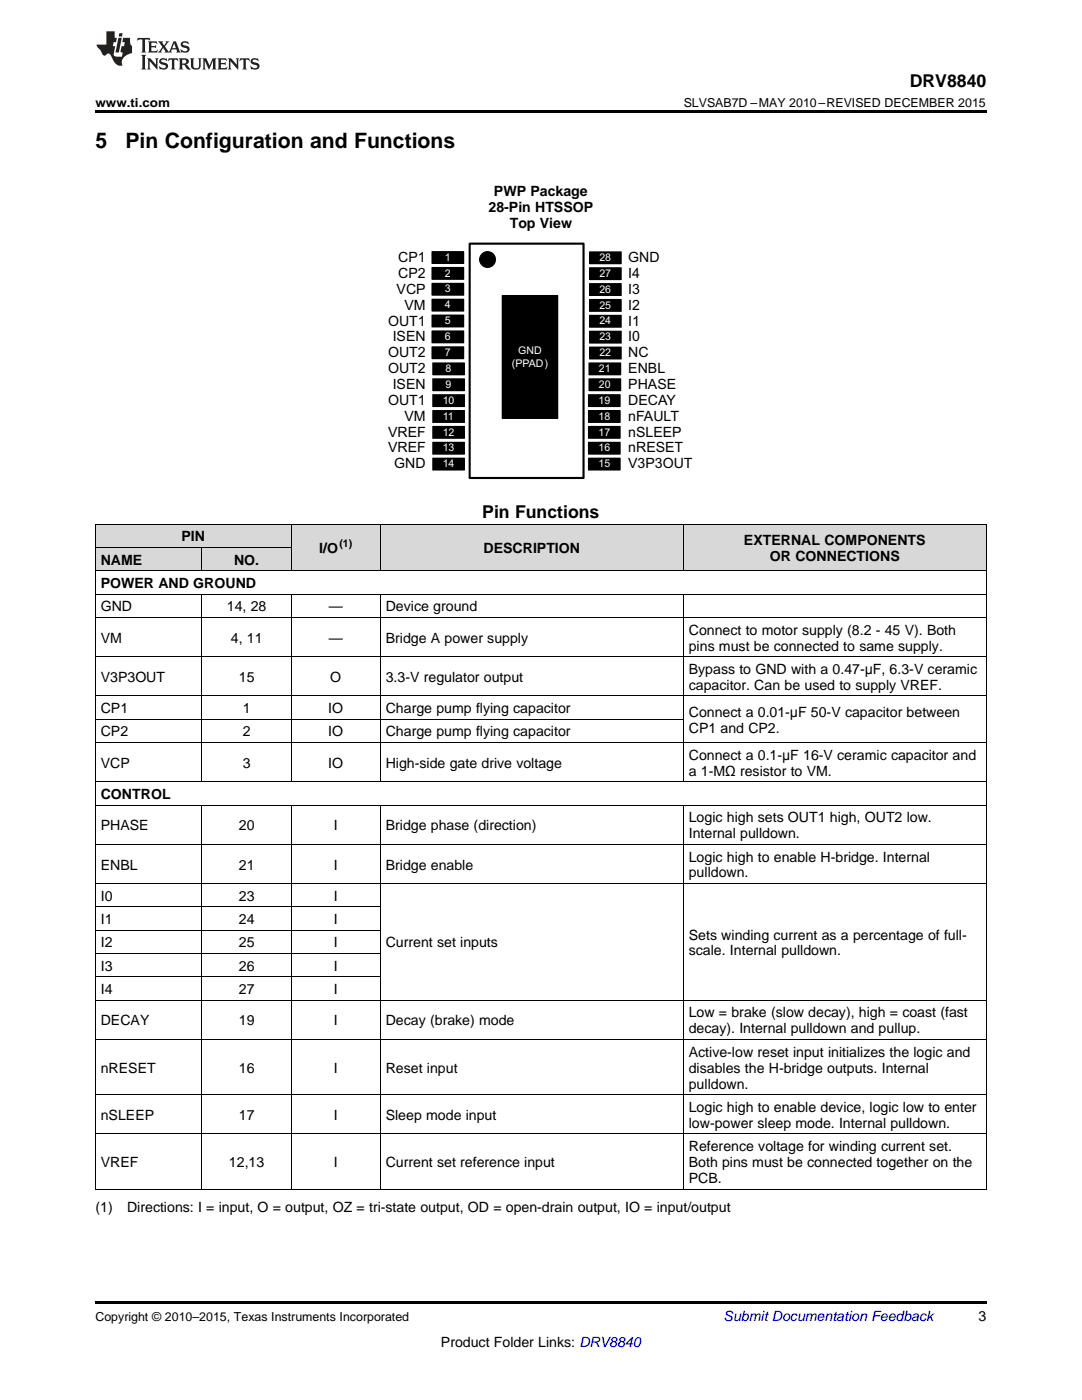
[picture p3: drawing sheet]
<svg xmlns="http://www.w3.org/2000/svg" width="216mm" height="279mm" viewBox="0 0 216 279" stroke-linecap="round" stroke-linejoin="round" font-family="sans-serif">
<defs><g id="words">
<g font-size="4.2">
<text x="19" y="29.6">5</text>
<text x="25" y="29.6">Pin Configuration and Functions</text>
</g>
<g font-size="3.5">
<text x="181.5" y="17.3">DRV8840</text>
<text x="96.2" y="103.4">Pin Functions</text>
</g>
<g font-size="2.8">
<text x="98.6" y="39.2">PWP Package</text>
<text x="97.5" y="42.3">28-Pin HTSSOP</text>
<text x="101.7" y="45.5">Top View</text>
<text x="79.5" y="52.3">CP1</text>
<text x="125.4" y="52.3">GND</text>
<text x="79.1" y="58.6">VCP</text>
<text x="79.5" y="55.5">CP2</text>
<text x="125.4" y="55.5">I4</text>
<text x="125.4" y="58.6">I3</text>
<text x="77.4" y="65">OUT1</text>
<text x="80.7" y="61.8">VM</text>
<text x="125.4" y="61.8">I2</text>
<text x="125.4" y="65">I1</text>
<text x="77.4" y="71.3">OUT2</text>
<text x="78.4" y="68.1">ISEN</text>
<text x="125.4" y="68.1">I0</text>
<text x="125.4" y="71.3">NC</text>
<text x="77.4" y="74.5">OUT2</text>
<text x="78.4" y="77.6">ISEN</text>
<text x="125.4" y="74.5">ENBL</text>
<text x="125.4" y="77.6">PHASE</text>
<text x="77.4" y="80.8">OUT1</text>
<text x="80.7" y="84">VM</text>
<text x="125.4" y="80.8">DECAY</text>
<text x="125.4" y="84">nFAULT</text>
<text x="77.4" y="87.1">VREF</text>
<text x="125.4" y="87.1">nSLEEP</text>
<text x="77.4" y="90.3">VREF</text>
<text x="78.7" y="93.5">GND</text>
<text x="125.4" y="90.3">nRESET</text>
<text x="125.4" y="93.5">V3P3OUT</text>
<text x="20.1" y="112.7">NAME</text>
<text x="36.2" y="108">PIN</text>
<text x="46.7" y="112.7">NO.</text>
<text x="63.7" y="110.3">I/O</text>
<text x="96.5" y="110.3">DESCRIPTION</text>
<text x="148.4" y="108.8">EXTERNAL COMPONENTS</text>
<text x="153.6" y="111.9">OR CONNECTIONS</text>
<text x="20.1" y="117.3">POWER AND GROUND</text>
<text x="20.1" y="122">GND</text>
<text x="45.3" y="122">14, 28</text>
<text x="65.6" y="122">—</text>
<text x="77" y="122">Device ground</text>
<text x="20.1" y="128.2">VM</text>
<text x="46.1" y="128.2">4, 11</text>
<text x="65.6" y="128.2">—</text>
<text x="77" y="128.2">Bridge A power supply</text>
<text x="137.4" y="126.6">Connect to motor supply (8.2 - 45 V). Both</text>
<text x="137.4" y="129.8">pins must be connected to same supply.</text>
<text x="20.1" y="136.1">V3P3OUT</text>
<text x="47.7" y="136.1">15</text>
<text x="65.9" y="136.1">O</text>
<text x="77" y="136.1">3.3-V regulator output</text>
<text x="137.4" y="134.5">Bypass to GND with a 0.47-μF, 6.3-V ceramic</text>
<text x="137.4" y="137.7">capacitor. Can be used to supply VREF.</text>
<text x="20.1" y="142.3">CP1</text>
<text x="48.4" y="142.3">1</text>
<text x="65.5" y="142.3">IO</text>
<text x="77" y="142.3">Charge pump flying capacitor</text>
<text x="137.4" y="143.1">Connect a 0.01-μF 50-V capacitor between</text>
<text x="20.1" y="147">CP2</text>
<text x="48.4" y="147">2</text>
<text x="65.5" y="147">IO</text>
<text x="77" y="147">Charge pump flying capacitor</text>
<text x="137.4" y="146.2">CP1 and CP2.</text>
<text x="20.1" y="153.2">VCP</text>
<text x="48.4" y="153.2">3</text>
<text x="65.5" y="153.2">IO</text>
<text x="77" y="153.2">High-side gate drive voltage</text>
<text x="137.4" y="151.6">Connect a 0.1-μF 16-V ceramic capacitor and</text>
<text x="137.4" y="154.8">a 1-MΩ resistor to VM.</text>
<text x="20.1" y="159.5">CONTROL</text>
<text x="20.1" y="165.7">PHASE</text>
<text x="47.7" y="165.7">20</text>
<text x="66.6" y="165.7">I</text>
<text x="77" y="165.7">Bridge phase (direction)</text>
<text x="137.4" y="164.1">Logic high sets OUT1 high, OUT2 low.</text>
<text x="137.4" y="167.3">Internal pulldown.</text>
<text x="20.1" y="173.5">ENBL</text>
<text x="47.7" y="173.5">21</text>
<text x="66.6" y="173.5">I</text>
<text x="77" y="173.5">Bridge enable</text>
<text x="137.4" y="171.9">Logic high to enable H-bridge. Internal</text>
<text x="20.1" y="179.8">I0</text>
<text x="47.7" y="179.8">23</text>
<text x="66.6" y="179.8">I</text>
<text x="137.4" y="175.1">pulldown.</text>
<text x="20.1" y="184.4">I1</text>
<text x="47.7" y="184.4">24</text>
<text x="66.6" y="184.4">I</text>
<text x="20.1" y="189.1">I2</text>
<text x="47.7" y="189.1">25</text>
<text x="66.6" y="189.1">I</text>
<text x="77" y="189.1">Current set inputs</text>
<text x="137.4" y="187.5">Sets winding current as a percentage of full-</text>
<text x="137.4" y="190.7">scale. Internal pulldown.</text>
<text x="20.1" y="193.7">I3</text>
<text x="47.7" y="193.7">26</text>
<text x="66.6" y="193.7">I</text>
<text x="20.1" y="198.4">I4</text>
<text x="47.7" y="198.4">27</text>
<text x="66.6" y="198.4">I</text>
<text x="137.4" y="203.1">Low = brake (slow decay), high = coast (fast</text>
<text x="20.1" y="204.6">DECAY</text>
<text x="47.7" y="204.6">19</text>
<text x="66.6" y="204.6">I</text>
<text x="77" y="204.6">Decay (brake) mode</text>
<text x="137.4" y="206.2">decay). Internal pulldown and pullup.</text>
<text x="20.1" y="214.1">nRESET</text>
<text x="47.7" y="214.1">16</text>
<text x="66.6" y="214.1">I</text>
<text x="77" y="214.1">Reset input</text>
<text x="137.4" y="210.9">Active-low reset input initializes the logic and</text>
<text x="137.4" y="214.1">disables the H-bridge outputs. Internal</text>
<text x="137.4" y="217.2">pulldown.</text>
<text x="137.4" y="221.9">Logic high to enable device, logic low to enter</text>
<text x="20.1" y="223.5">nSLEEP</text>
<text x="47.7" y="223.5">17</text>
<text x="66.6" y="223.5">I</text>
<text x="77" y="223.5">Sleep mode input</text>
<text x="137.4" y="225.1">low-power sleep mode. Internal pulldown.</text>
<text x="20.1" y="232.9">VREF</text>
<text x="45.7" y="232.9">12,13</text>
<text x="66.6" y="232.9">I</text>
<text x="77" y="232.9">Current set reference input</text>
<text x="137.4" y="229.7">Reference voltage for winding current set.</text>
<text x="137.4" y="232.9">Both pins must be connected together on the</text>
<text x="137.4" y="236.1">PCB.</text>
<text x="19" y="241.9">(1)</text>
<text x="25.4" y="241.9">Directions: I = input, O = output, OZ = tri-state output, OD = open-drain output, IO = input/output</text>
<text x="195.3" y="263.6">3</text>
<text x="88" y="268.9">Product Folder Links: DRV8840</text>
</g>
<text font-size="2.8" fill="#0000c8" x="144.4" y="263.6">Submit Documentation Feedback</text>
<g font-size="2.5">
<text x="19" y="21.4">www.ti.com</text>
<text x="136.4" y="21.4">SLVSAB7D –MAY 2010–REVISED DECEMBER 2015</text>
<text x="19" y="263.6">Copyright © 2010–2015, Texas Instruments Incorporated</text>
</g>
<g font-size="2.1" fill="#fff">
<text x="88.8" y="52">1</text>
<text x="119.6" y="52.1">28</text>
<text x="88.8" y="55.2">2</text>
<text x="88.8" y="58.4">3</text>
<text x="119.6" y="55.3">27</text>
<text x="119.6" y="58.4">26</text>
<text x="88.8" y="61.5">4</text>
<text x="88.8" y="64.7">5</text>
<text x="119.6" y="61.6">25</text>
<text x="119.6" y="64.8">24</text>
<text x="88.8" y="67.9">6</text>
<text x="88.8" y="71">7</text>
<text x="103.4" y="70.6">GND</text>
<text x="119.6" y="67.9">23</text>
<text x="119.6" y="71.1">22</text>
<text x="88.9" y="74.3">8</text>
<text x="88.9" y="77.4">9</text>
<text x="102.2" y="73.1">(PPAD)</text>
<text x="119.5" y="74.3">21</text>
<text x="119.5" y="77.4">20</text>
<text x="88.3" y="80.6">10</text>
<text x="88.3" y="83.8">11</text>
<text x="119.4" y="83.8">18</text>
<text x="119.4" y="80.6">19</text>
<text x="88.3" y="86.9">12</text>
<text x="119.4" y="86.9">17</text>
<text x="88.3" y="90.1">13</text>
<text x="88.3" y="93.3">14</text>
<text x="119.4" y="93.3">15</text>
<text x="119.4" y="90.1">16</text>
</g>
<text font-size="2.1" x="67.7" y="109.2">(1)</text>
</g></defs>
<g fill="#d8d8d8">
<path d="M19 109.3h21.4v4.6h-21.4z"/>
<path d="M40.4 109.3h17.7v4.6h-17.7z"/>
<path d="M58.1 104.6h17.8v9.3h-17.8z"/>
<path d="M75.9 104.6h60.5v9.3h-60.5z"/>
<path d="M136.4 104.6h60.4v9.3h-60.4z"/>
<path d="M19 104.6h21.4v4.7h-21.4z"/>
<path d="M40.4 104.6h17.7v4.7h-17.7z"/>
</g>
<path d="M19 259.7h177.8v.5h-177.8z" fill="#000"/>
<g fill="none" stroke="#000" stroke-width=".2">
<path d="M86.2 50.2h6.3v2.4h-6.3zM86.2 53.4h6.3v2.4h-6.3zM86.2 56.5h6.3v2.4h-6.3zM86.2 59.7h6.3v2.4h-6.3zM117.6 50.3h6.4v2.3h-6.4zM117.6 53.4h6.4v2.4h-6.4zM117.6 56.6h6.4v2.4h-6.4zM117.6 59.8h6.4v2.3h-6.4zM86.2 62.9h6.3v2.4h-6.3zM86.2 66h6.3v2.4h-6.3zM86.2 69.2h6.3v2.4h-6.3zM86.4 72.4h6.3v2.4h-6.3z"/>
<path d="M86.4 75.6h6.3v2.4h-6.3zM86.4 78.8h6.3v2.3h-6.3zM117.4 78.8h6.3v2.3h-6.3zM117.5 72.4h6.4v2.4h-6.4zM117.5 75.6h6.4v2.4h-6.4zM117.6 62.9h6.4v2.4h-6.4zM117.6 66.1h6.4v2.4h-6.4zM117.6 69.3h6.4v2.3h-6.4zM86.4 81.9h6.3v2.4h-6.3zM86.4 85.1h6.3v2.4h-6.3zM86.4 88.3h6.3v2.3h-6.3zM86.4 91.4h6.3v2.4h-6.3z"/>
<path d="M117.4 91.4h6.3v2.4h-6.3zM117.4 88.3h6.3v2.3h-6.3zM117.4 85.1h6.3v2.4h-6.3zM117.4 81.9h6.3v2.4h-6.3zM19 118.6h177.8M19 113.9h177.8M19 109.2h39.1M19 104.6h177.8M19.1 104.6v132.7M40.3 109.3v4.6M40.3 118.6v37.5M58.1 104.6v9.3"/>
<path d="M58.1 118.6v37.5M75.9 104.6v9.3M75.9 118.6v37.5M136.3 104.6v9.3M136.3 118.6v37.5M196.8 104.6v132.7M19 138.9h177.8M19 131h177.8M19 123.2h177.8M19 156h177.8M19 148.2h177.8M19 143.5h117.3"/>
<path d="M19 176.3h177.8M19 168.5h177.8M19 160.7h177.8M40.3 160.7v76.6M58.1 160.7v76.6M75.9 160.7v76.6M136.3 160.7v76.6M19 199.6h177.8M19 195h56.9M19 190.3h56.9M19 185.6h56.9M19 181h56.9"/>
<path d="M19 218.5h177.8M19 207.5h177.8M19 237.3h177.8M19 226.3h177.8"/>
</g>
<g fill="#000">
<path d="M86.2 50.2h6.3v2.4h-6.3z" fill-rule="evenodd"/>
<path d="M86.2 53.4h6.3v2.4h-6.3z" fill-rule="evenodd"/>
<path d="M86.2 56.5h6.3v2.4h-6.3z" fill-rule="evenodd"/>
<path d="M117.6 50.3h6.4v2.3h-6.4z" fill-rule="evenodd"/>
<path d="M117.6 53.4h6.4v2.4h-6.4z" fill-rule="evenodd"/>
<path d="M117.6 56.6h6.4v2.4h-6.4z" fill-rule="evenodd"/>
<path d="M86.2 59.7h6.3v2.4h-6.3z" fill-rule="evenodd"/>
<path d="M86.2 62.9h6.3v2.4h-6.3z" fill-rule="evenodd"/>
<path d="M86.2 66h6.3v2.4h-6.3z" fill-rule="evenodd"/>
<path d="M86.2 69.2h6.3v2.4h-6.3z" fill-rule="evenodd"/>
<path d="M86.4 72.4h6.3v2.4h-6.3z" fill-rule="evenodd"/>
<path d="M86.4 75.6h6.3v2.4h-6.3z" fill-rule="evenodd"/>
<path d="M117.5 72.4h6.4v2.4h-6.4z" fill-rule="evenodd"/>
<path d="M117.5 75.6h6.4v2.4h-6.4z" fill-rule="evenodd"/>
<path d="M117.6 59.8h6.4v2.3h-6.4z" fill-rule="evenodd"/>
<path d="M117.6 62.9h6.4v2.4h-6.4z" fill-rule="evenodd"/>
<path d="M117.6 66.1h6.4v2.4h-6.4z" fill-rule="evenodd"/>
<path d="M117.6 69.3h6.4v2.3h-6.4z" fill-rule="evenodd"/>
<path d="M86.4 78.8h6.3v2.3h-6.3z" fill-rule="evenodd"/>
<path d="M86.4 81.9h6.3v2.4h-6.3z" fill-rule="evenodd"/>
<path d="M86.4 85.1h6.3v2.4h-6.3z" fill-rule="evenodd"/>
<path d="M86.4 88.3h6.3v2.3h-6.3z" fill-rule="evenodd"/>
<path d="M86.4 91.4h6.3v2.4h-6.3z" fill-rule="evenodd"/>
<path d="M117.4 91.4h6.3v2.4h-6.3z" fill-rule="evenodd"/>
<path d="M117.4 88.3h6.3v2.3h-6.3z" fill-rule="evenodd"/>
<path d="M117.4 85.1h6.3v2.4h-6.3z" fill-rule="evenodd"/>
<path d="M117.4 81.9h6.3v2.4h-6.3z" fill-rule="evenodd"/>
<path d="M117.4 78.8h6.3v2.3h-6.3z" fill-rule="evenodd"/>
</g>
<path d="M93.7 48.6h22.7v46.8h-22.7z" fill-rule="evenodd" fill="#fff"/>
<path d="M93.7 48.6h22.7v46.8h-22.7z" fill="none" stroke="#000" stroke-width=".42"/>
<g fill="#000">
<path d="M100.2 59h11.1v24.5h-11.1z" fill-rule="evenodd"/>
<circle cx="97.3" cy="51.8" r="1.59"/>
</g>
<g fill="none" stroke="#000" stroke-width=".2">
<path d="M100.2 59h11.1v24.5h-11.1z"/>
<circle cx="97.3" cy="51.8" r="1.59"/>
</g>
<path d="M19 22h177.8v.5h-177.8z" fill="#000"/>
<g fill="#231f20">
<path d="M27.5 7.6l-.1 .5 .4-.2h.6v.1v2.1l-.2 .4h1l-.3-.4v-2.1l.1-.1h.5l.5 .2-.2-.5zM29.5 8.3l.2 .3v1.5l-.2 .4h1.8l.2-.6a1.04 1.04 0 0 1-1.3 .2v-.7h.6l.3 .2v-.6l-.3 .2h-.6v-.6l.8-.1 .4 .3-.2-.5zM31.5 8.3l.9 1.1-.9 1.1h.8l-.2-.2 .5-.7 .4 .7-.2 .2h1.5l-.1-.2 .1-.4h.9l.1 .4-.2 .2h1l-.3-.3-.7-1.9h-.5l-.9 2-.8-1 .9-1h-.8l.1 .3-.3 .5-.4-.6 .2-.2zM34.7 8.6l.4 1h-.7zM36.3 8.4a.63 .63 0 0 0-.2 .7 .63 .63 0 0 0 .6 .4l.6 .2 .1 .2a.75 .75 0 0 1-.7 .4 .75 .75 0 0 1-.6-.5l.1 .7 .1-.1a1.11 1.11 0 0 0 1.5-.6 1.13 1.13 0 0 0-1.2-.8l-.1-.4a1.04 1.04 0 0 1 1.2 .2l-.2-.5-.1 .1-.5-.2zM28.2 10.9l.2 .4v2.2l-.2 .4h1l-.3-.4v-2.2l.3-.4zM29.3 11.6l.3 .4v1.5l-.3 .4h.8l-.2-.4v-1.3l1.5 1.7v-1.9l.2-.4h-.7l.2 .4v.9l-1.1-1.3zM32 11.8a.62 .62 0 0 0-.2 .7 .62 .62 0 0 0 .6 .4l.6 .1 .1 .3a.76 .76 0 0 1-.7 .3 .76 .76 0 0 1-.6-.4l.1 .7 .1-.1a1.11 1.11 0 0 0 1.5-.6 1.13 1.13 0 0 0-1.2-.8l-.1-.4a1.04 1.04 0 0 1 1.2 .2l-.2-.6-.1 .1-.5-.1zM33.7 11.6l-.2 .6a.61 .61 0 0 1 .8-.3v1.6l-.2 .4h.9l-.2-.4v-1.6a.63 .63 0 0 1 .8 .3l-.2-.6zM35.6 11.6l.3 .4v1.5l-.3 .4h1l-.2-.2v-.8l.5 .2a.76 .76 0 0 0 1.2 .7l-1-1a.58 .58 0 0 0 .6-.5 .58 .58 0 0 0-.5-.6zM36.4 11.9h.1a.45 .45 0 0 1 .5 .1 .45 .45 0 0 1 .1 .5l-.7 .2zM37.9 11.6l.2 .2a2.17 2.17 0 0 0 .3 1.9 .99 .99 0 0 0 1.6-.6v-1.1l.2-.4h-.7l.2 .2a1.92 1.92 0 0 1-.2 1.8 .6 .6 0 0 1-.9-.5v-1.1l.2-.4zM40.4 11.6l.2 .4v1.5l-.2 .4h.7l-.2-.4v-1.4l.8 1.8 .8-1.8v1.4l-.2 .4h.9l-.2-.4v-1.5l.2-.4h-.8l-.6 1.5-.6-1.5zM43.4 11.6l.2 .4v1.5l-.2 .4h1.8l.2-.6a1.04 1.04 0 0 1-1.3 .1v-.6h.5l.4 .2v-.6l-.4 .2h-.5v-.7h.8l.3 .3-.1-.6zM45.5 11.6l.2 .4v1.5l-.2 .4h.7l-.2-.4v-1.3l1.5 1.7v-1.9l.2-.4h-.7l.2 .4v.9l-1.1-1.3zM47.9 11.6l-.1 .6a.61 .61 0 0 1 .8-.3v1.6l-.3 .4h1l-.3-.4 .1-1.6a.63 .63 0 0 1 .7 .3l-.1-.6zM50.2 11.8a.62 .62 0 0 0-.2 .7 .62 .62 0 0 0 .6 .4l.6 .1 .2 .3a.76 .76 0 0 1-.8 .3 .76 .76 0 0 1-.6-.4l.1 .7 .2-.1a1.11 1.11 0 0 0 1.5-.6 1.13 1.13 0 0 0-1.3-.8l-.1-.4a1.04 1.04 0 0 1 1.2 .2l-.1-.6-.2 .1-.5-.1z"/>
<path d="M21.2 6.3v2.6h-1.9l.1 .4 .7 .9a.91 .91 0 0 0 1 .8 .56 .56 0 0 1 .5-.3 .56 .56 0 0 1 .5 .3l.4 .8a1.53 1.53 0 0 0 1.9 1.2 1.54 1.54 0 0 1 1-2.1l.9-.3v-1.4a1.52 1.52 0 0 1-.3-1.6h-1.4l-.2 .8h.5l-.2 .8h-.4l-.2 1v.2l.4 .1-.2 .8a1.93 1.93 0 0 1-1.6-.3l.3-1.8h-.5l.2-.8h.4l.2-.8h-.4v-1.3zM23.6 7.6l-.6 2.9h.7l.6-2.9zM23.8 6.6l-.1 .7h.6l.2-.7z"/>
</g>
<use href="#words"/>
</svg>
